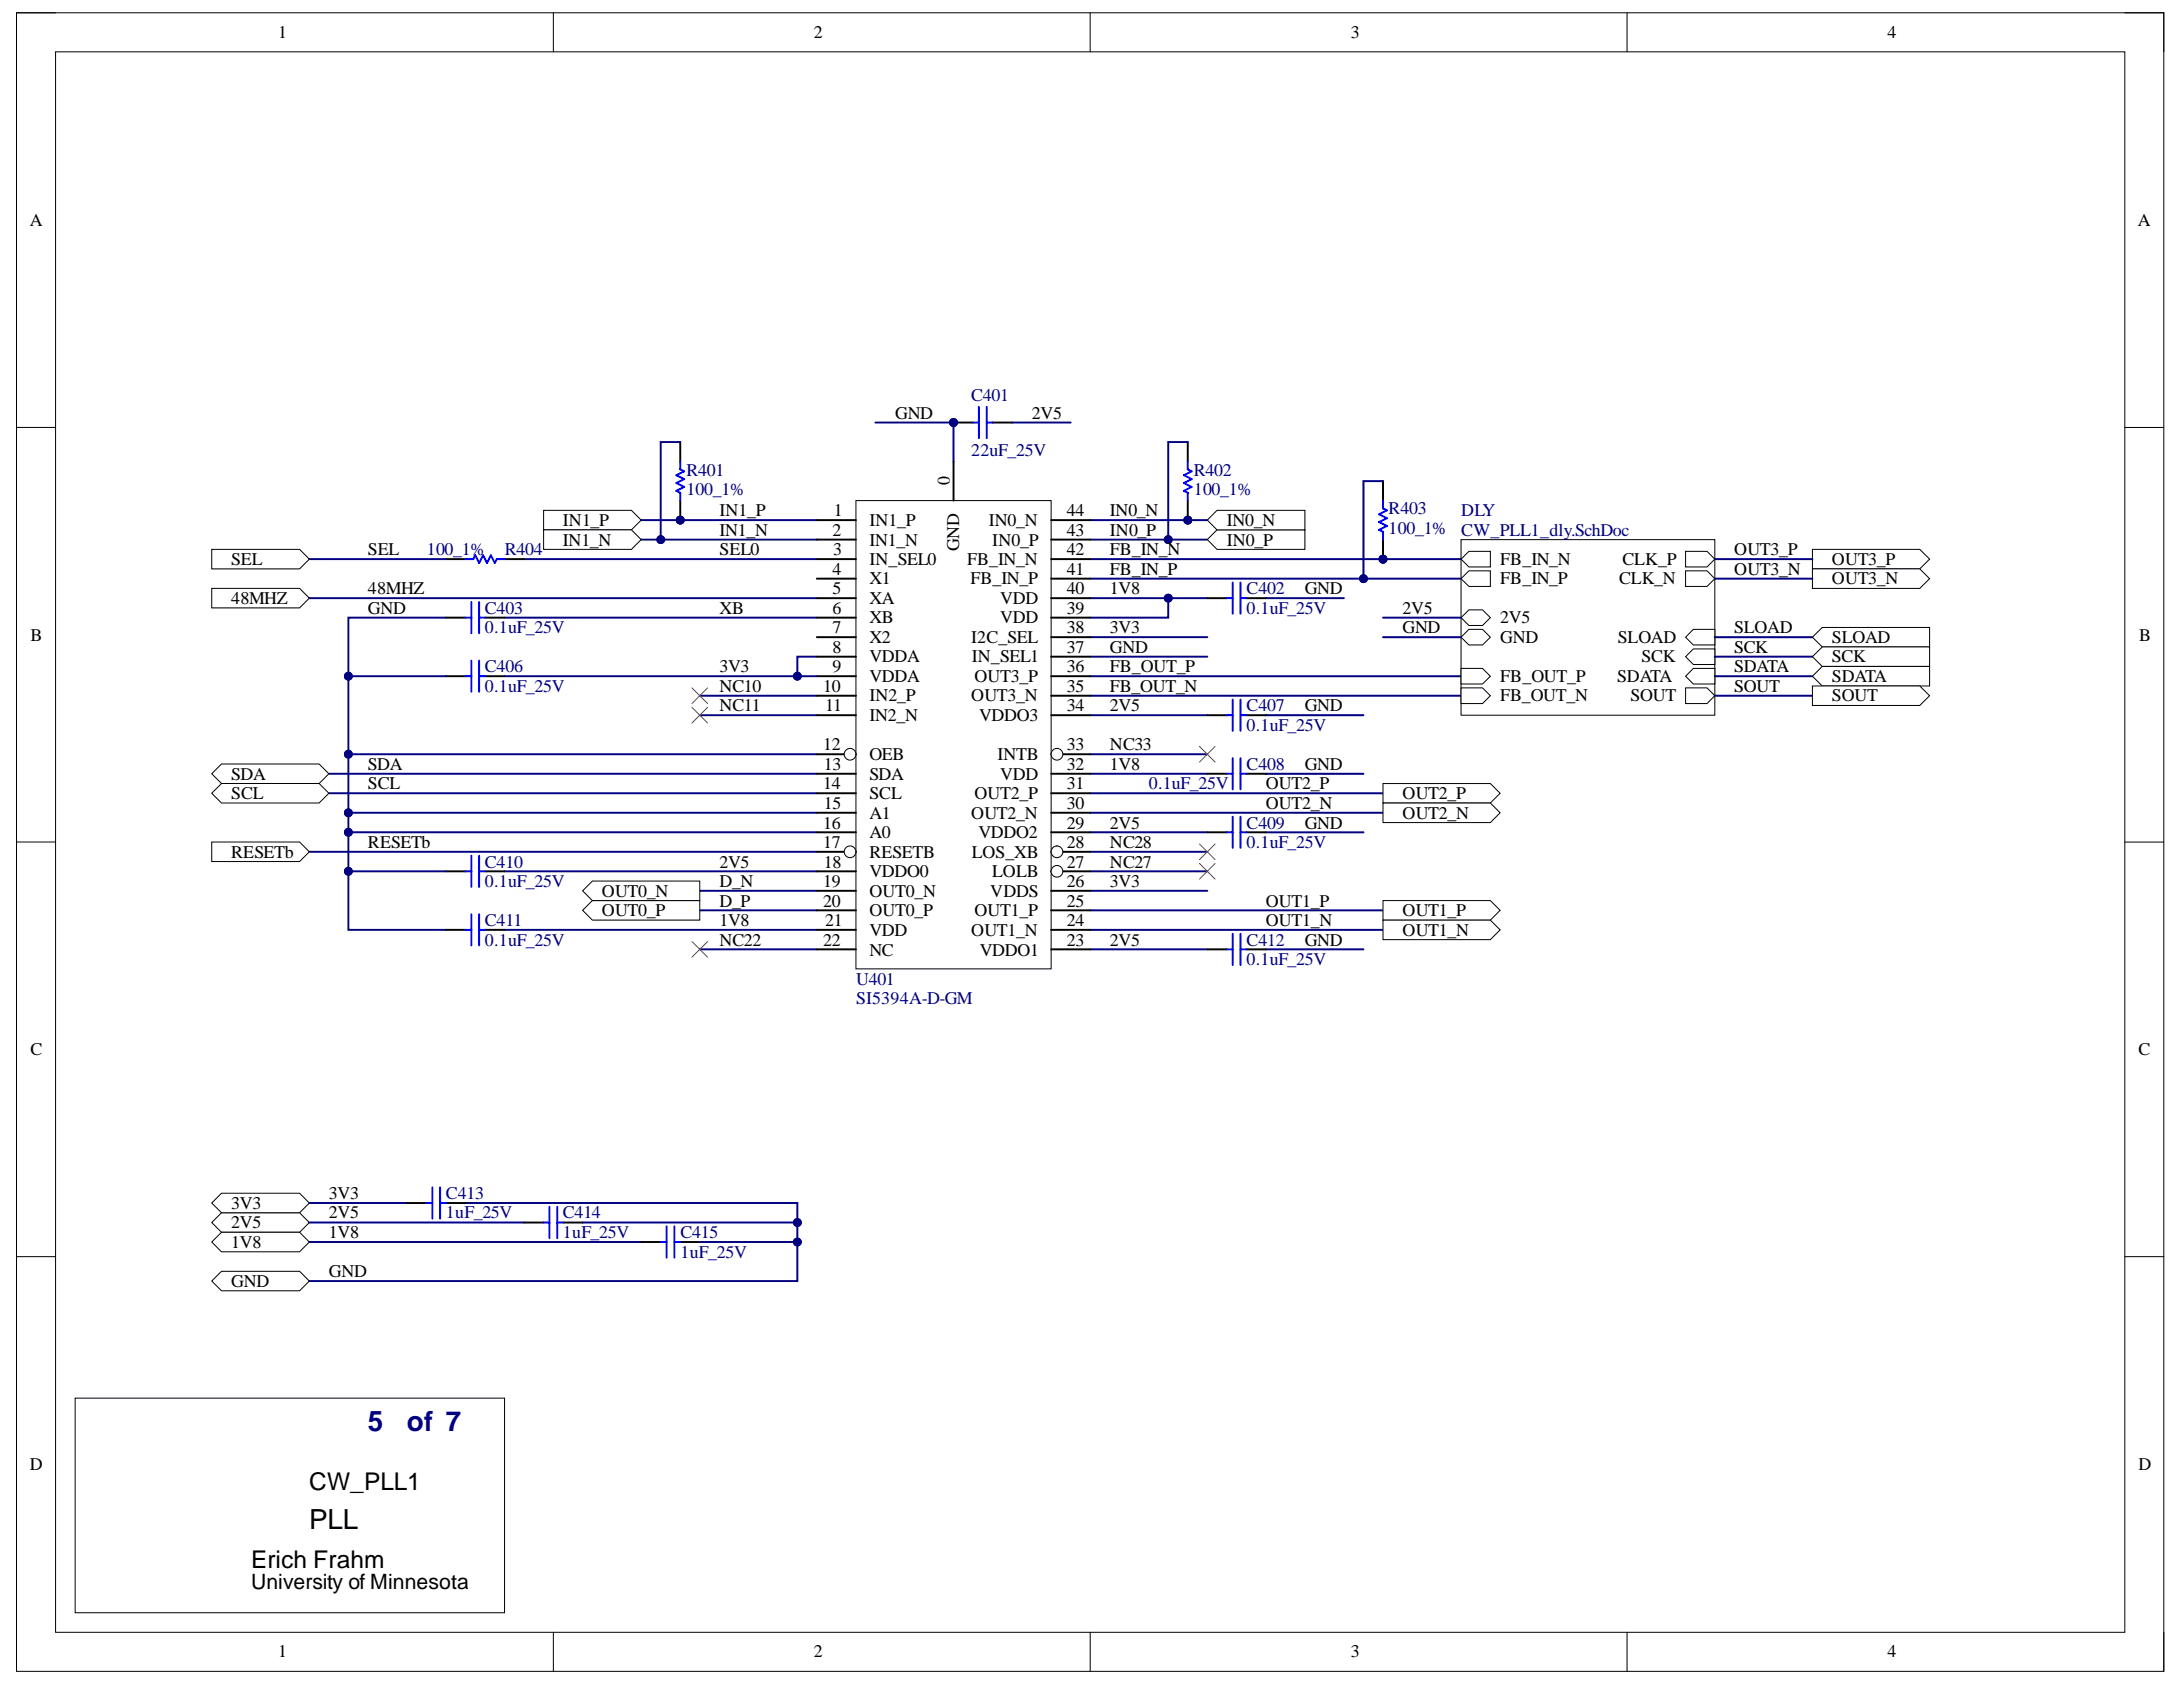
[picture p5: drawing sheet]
<svg xmlns="http://www.w3.org/2000/svg" width="279mm" height="216mm" viewBox="0 0 279 216" stroke-linecap="round" stroke-linejoin="round" font-family="sans-serif">
<defs><g id="words">
<g font-size="3.5" fill="#000080">
<text x="47.1" y="183.1">5</text>
<text x="52.1" y="183.1">of 7</text>
</g>
<text font-size="3.5" x="39.6" y="195.6">PLL</text>
<g font-size="3.1">
<text x="39.6" y="190.7">CW_PLL1</text>
<text x="32.1" y="200.7">Erich Frahm</text>
</g>
<text font-size="2.7" x="32.1" y="203.3">University of Minnesota</text>
<g font-size="2.3">
<text x="35.6" y="4.9">1</text>
<text x="104.2" y="4.9">2</text>
<text x="172.9" y="4.9">3</text>
<text x="241.6" y="4.9">4</text>
<text x="3.8" y="28.9">A</text>
<text x="273.6" y="28.9">A</text>
<text x="114.6" y="53.6">GND</text>
<text x="132.1" y="53.6">2V5</text>
<text x="121.6" y="62" transform="rotate(-90 121.6 62)">0</text>
<text x="47.1" y="71.1">SEL</text>
<text x="72" y="67.3">IN1_P</text>
<text x="72" y="69.8">IN1_N</text>
<text x="92.1" y="71.1">SEL0</text>
<text x="92.1" y="66.1">IN1_P</text>
<text x="92.1" y="68.5">IN1_N</text>
<text x="106.5" y="68.5">2</text>
<text x="106.6" y="71.1">3</text>
<text x="106.7" y="66.1">1</text>
<text x="111.3" y="69.8">IN1_N</text>
<text x="111.3" y="67.3">IN1_P</text>
<text x="122.8" y="70.6" transform="rotate(-90 122.8 70.6)">GND</text>
<text x="126.6" y="67.3">IN0_N</text>
<text x="127" y="69.8">IN0_P</text>
<text x="136.6" y="71.1">42</text>
<text x="136.6" y="68.5">43</text>
<text x="136.6" y="66.1">44</text>
<text x="142" y="68.5">IN0_P</text>
<text x="142" y="66.1">IN0_N</text>
<text x="142" y="71.1">FB_IN_N</text>
<text x="157" y="69.8">IN0_P</text>
<text x="157" y="67.3">IN0_N</text>
<text x="222" y="71.1">OUT3_P</text>
<text x="29.6" y="77.3">48MHZ</text>
<text x="29.6" y="72.3">SEL</text>
<text x="47.1" y="76.1">48MHZ</text>
<text x="106.5" y="73.5">4</text>
<text x="106.5" y="76.1">5</text>
<text x="111.3" y="74.8">X1</text>
<text x="111.3" y="72.3">IN_SEL0</text>
<text x="111.3" y="77.3">XA</text>
<text x="123.8" y="72.3">FB_IN_N</text>
<text x="124.2" y="74.8">FB_IN_P</text>
<text x="128" y="77.3">VDD</text>
<text x="136.6" y="76.1">40</text>
<text x="136.6" y="73.5">41</text>
<text x="142" y="76.1">1V8</text>
<text x="142" y="73.5">FB_IN_P</text>
<text x="167" y="76.1">GND</text>
<text x="192" y="72.3">FB_IN_N</text>
<text x="192" y="74.8">FB_IN_P</text>
<text x="207.2" y="74.8">CLK_N</text>
<text x="207.7" y="72.3">CLK_P</text>
<text x="222" y="73.5">OUT3_N</text>
<text x="234.5" y="72.3">OUT3_P</text>
<text x="234.5" y="74.8">OUT3_N</text>
<text x="3.9" y="82">B</text>
<text x="47.1" y="78.5">GND</text>
<text x="92.1" y="78.5">XB</text>
<text x="106.5" y="81.1">7</text>
<text x="106.5" y="78.5">6</text>
<text x="106.5" y="83.6">8</text>
<text x="111.3" y="82.3">X2</text>
<text x="111.3" y="79.8">XB</text>
<text x="124.3" y="82.3">I2C_SEL</text>
<text x="128" y="79.8">VDD</text>
<text x="136.6" y="83.6">37</text>
<text x="136.6" y="81.1">38</text>
<text x="136.6" y="78.5">39</text>
<text x="142" y="83.6">GND</text>
<text x="142" y="81.1">3V3</text>
<text x="179.5" y="81.1">GND</text>
<text x="179.5" y="78.5">2V5</text>
<text x="192" y="82.3">GND</text>
<text x="192" y="79.8">2V5</text>
<text x="207.1" y="82.3">SLOAD</text>
<text x="222" y="81.1">SLOAD</text>
<text x="222" y="83.6">SCK</text>
<text x="234.5" y="82.3">SLOAD</text>
<text x="273.8" y="82">B</text>
<text x="92.1" y="86">3V3</text>
<text x="92.1" y="88.6">NC10</text>
<text x="105.4" y="88.6">10</text>
<text x="106.5" y="86">9</text>
<text x="111.3" y="84.8">VDDA</text>
<text x="111.3" y="89.8">IN2_P</text>
<text x="111.3" y="87.3">VDDA</text>
<text x="124.3" y="89.8">OUT3_N</text>
<text x="124.4" y="84.8">IN_SEL1</text>
<text x="124.7" y="87.3">OUT3_P</text>
<text x="136.6" y="88.6">35</text>
<text x="136.6" y="86">36</text>
<text x="142" y="88.6">FB_OUT_N</text>
<text x="142" y="86">FB_OUT_P</text>
<text x="192" y="87.3">FB_OUT_P</text>
<text x="192" y="89.8">FB_OUT_N</text>
<text x="207" y="87.3">SDATA</text>
<text x="208.7" y="89.8">SOUT</text>
<text x="210.1" y="84.8">SCK</text>
<text x="222" y="86">SDATA</text>
<text x="222" y="88.6">SOUT</text>
<text x="234.5" y="84.8">SCK</text>
<text x="234.5" y="87.3">SDATA</text>
<text x="234.5" y="89.8">SOUT</text>
<text x="92.1" y="91">NC11</text>
<text x="105.6" y="91">11</text>
<text x="111.3" y="92.3">IN2_N</text>
<text x="125.3" y="92.3">VDDO3</text>
<text x="136.6" y="91">34</text>
<text x="142" y="91">2V5</text>
<text x="167" y="91">GND</text>
<text x="29.6" y="99.8">SDA</text>
<text x="47.1" y="101">SCL</text>
<text x="47.1" y="98.5">SDA</text>
<text x="105.4" y="101">14</text>
<text x="105.4" y="96">12</text>
<text x="105.4" y="98.5">13</text>
<text x="111.3" y="99.8">SDA</text>
<text x="111.3" y="97.3">OEB</text>
<text x="127.7" y="97.3">INTB</text>
<text x="128" y="99.8">VDD</text>
<text x="136.6" y="98.5">32</text>
<text x="136.6" y="96">33</text>
<text x="136.6" y="101">31</text>
<text x="142" y="96">NC33</text>
<text x="142" y="98.5">1V8</text>
<text x="162" y="101">OUT2_P</text>
<text x="167" y="98.5">GND</text>
<text x="29.6" y="102.3">SCL</text>
<text x="105.4" y="106.1">16</text>
<text x="105.4" y="103.5">15</text>
<text x="111.3" y="104.8">A1</text>
<text x="111.3" y="107.2">A0</text>
<text x="111.3" y="102.3">SCL</text>
<text x="124.3" y="104.8">OUT2_N</text>
<text x="124.7" y="102.3">OUT2_P</text>
<text x="125.2" y="107.2">VDDO2</text>
<text x="136.6" y="106.1">29</text>
<text x="136.6" y="103.5">30</text>
<text x="142" y="106.1">2V5</text>
<text x="162" y="103.5">OUT2_N</text>
<text x="167" y="106.1">GND</text>
<text x="179.5" y="102.3">OUT2_P</text>
<text x="179.5" y="104.8">OUT2_N</text>
<text x="29.6" y="109.8">RESETb</text>
<text x="47.1" y="108.5">RESETb</text>
<text x="92.1" y="111.1">2V5</text>
<text x="92.1" y="113.5">D_N</text>
<text x="105.4" y="113.5">19</text>
<text x="105.4" y="108.5">17</text>
<text x="105.4" y="111.1">18</text>
<text x="111.3" y="112.2">VDDO0</text>
<text x="111.3" y="109.8">RESETB</text>
<text x="124.4" y="109.8">LOS_XB</text>
<text x="127" y="112.2">LOLB</text>
<text x="136.6" y="113.5">26</text>
<text x="136.6" y="111.1">27</text>
<text x="136.6" y="108.5">28</text>
<text x="142" y="108.5">NC28</text>
<text x="142" y="111.1">NC27</text>
<text x="142" y="113.5">3V3</text>
<text x="77" y="117.2">OUT0_P</text>
<text x="77" y="114.8">OUT0_N</text>
<text x="92.1" y="118.5">1V8</text>
<text x="92.1" y="116">D_P</text>
<text x="105.4" y="116">20</text>
<text x="105.6" y="118.5">21</text>
<text x="111.3" y="117.2">OUT0_P</text>
<text x="111.3" y="119.8">VDD</text>
<text x="111.3" y="114.8">OUT0_N</text>
<text x="124.3" y="119.8">OUT1_N</text>
<text x="124.7" y="117.2">OUT1_P</text>
<text x="126.7" y="114.8">VDDS</text>
<text x="136.6" y="118.5">24</text>
<text x="136.6" y="116">25</text>
<text x="162" y="118.5">OUT1_N</text>
<text x="162" y="116">OUT1_P</text>
<text x="179.5" y="117.2">OUT1_P</text>
<text x="179.5" y="119.8">OUT1_N</text>
<text x="92.1" y="121">NC22</text>
<text x="105.4" y="121">22</text>
<text x="111.3" y="122.3">NC</text>
<text x="125.4" y="122.3">VDDO1</text>
<text x="136.6" y="121">23</text>
<text x="142" y="121">2V5</text>
<text x="167" y="121">GND</text>
<text x="3.9" y="135.1">C</text>
<text x="273.7" y="135.1">C</text>
<text x="29.6" y="154.7">3V3</text>
<text x="42.1" y="155.9">2V5</text>
<text x="42.1" y="153.5">3V3</text>
<text x="29.6" y="157.2">2V5</text>
<text x="29.6" y="159.7">1V8</text>
<text x="42.1" y="158.5">1V8</text>
<text x="29.6" y="164.7">GND</text>
<text x="42.1" y="163.4">GND</text>
<text x="3.8" y="188.1">D</text>
<text x="273.7" y="188.1">D</text>
<text x="35.6" y="212.1">1</text>
<text x="104.2" y="212.1">2</text>
<text x="172.9" y="212.1">3</text>
<text x="241.6" y="212.1">4</text>
</g>
<g font-size="2.3" fill="#000080">
<text x="124.3" y="51.3">C401</text>
<text x="124.3" y="58.3">22uF_25V</text>
<text x="87.9" y="60.9">R401</text>
<text x="87.9" y="63.3">100_1%</text>
<text x="152.8" y="60.9">R402</text>
<text x="152.8" y="63.3">100_1%</text>
<text x="177.7" y="65.8">R403</text>
<text x="54.6" y="71.1">100_1%</text>
<text x="64.6" y="71.1">R404</text>
<text x="177.7" y="68.3">100_1%</text>
<text x="187" y="66.1">DLY</text>
<text x="187" y="68.5">CW_PLL1_dly.SchDoc</text>
<text x="159.6" y="76.1">C402</text>
<text x="62.1" y="78.5">C403</text>
<text x="62.1" y="81.1">0.1uF_25V</text>
<text x="159.6" y="78.5">0.1uF_25V</text>
<text x="62.1" y="86">C406</text>
<text x="62.1" y="88.6">0.1uF_25V</text>
<text x="159.6" y="91">C407</text>
<text x="159.6" y="93.6">0.1uF_25V</text>
<text x="147" y="101">0.1uF_25V</text>
<text x="159.6" y="98.5">C408</text>
<text x="159.6" y="106.1">C409</text>
<text x="62.1" y="111.1">C410</text>
<text x="62.1" y="113.5">0.1uF_25V</text>
<text x="159.6" y="108.5">0.1uF_25V</text>
<text x="62.1" y="118.5">C411</text>
<text x="62.1" y="121">0.1uF_25V</text>
<text x="159.6" y="121">C412</text>
<text x="159.6" y="123.5">0.1uF_25V</text>
<text x="109.6" y="126">U401</text>
<text x="109.6" y="128.5">SI5394A-D-GM</text>
<text x="57.1" y="153.5">C413</text>
<text x="57.1" y="155.9">1uF_25V</text>
<text x="72" y="155.9">C414</text>
<text x="72" y="158.5">1uF_25V</text>
<text x="87.1" y="158.5">C415</text>
<text x="87.1" y="161">1uF_25V</text>
</g>
</g></defs>
<path d="M2.1 1.6h274.8v212.3h-274.8z" fill="none" stroke="#000" stroke-width=".13"/>
<path d="M7.1 6.6h264.9v202.3h-264.9z" fill-rule="evenodd" fill="#fff"/>
<g fill="none" stroke="#000" stroke-width=".13">
<path d="M2.1 1.6h5M7.1 6.6h264.9v202.3h-264.9zM70.8 1.6v5M139.5 1.6v5M208.2 1.6v5M272 1.6h4.9v5M2.1 54.7h5M272 54.7h4.9M2.1 107.8h5M272 107.8h4.9M2.1 160.8h5M272 160.8h4.9"/>
<path d="M70.8 208.9v5M139.5 208.9v5M208.2 208.9v5M276.9 208.9v5"/>
</g>
<path d="M149.5 76.6v2.4h-10" fill="none" stroke="#000080" stroke-width=".25"/>
<circle cx="149.5" cy="76.5" r=".5" fill="#000080"/>
<circle cx="149.5" cy="76.5" r=".5" fill="none" stroke="#000080" stroke-width=".13"/>
<path d="M139.5 99h15M139.5 91.5h15M44.6 104h59.9M64.6 111.5h39.9M139.5 114h15M89.6 121.5h14.9M139.5 121.5h15" fill="none" stroke="#000080" stroke-width=".25"/>
<circle cx="44.6" cy="104" r=".5" fill="#000080"/>
<circle cx="44.6" cy="104" r=".5" fill="none" stroke="#000080" stroke-width=".13"/>
<path d="M42.1 99h62.4M42.1 101.5h62.4M44.6 106.5h59.9" fill="none" stroke="#000080" stroke-width=".25"/>
<circle cx="44.6" cy="106.5" r=".5" fill="#000080"/>
<circle cx="44.6" cy="106.5" r=".5" fill="none" stroke="#000080" stroke-width=".13"/>
<path d="M67.1 71.6h37.4M104.5 84h-2.4v2.5M139.5 96.5h15M139.5 84h15M139.5 81.5h15M39.6 109h64.9M139.5 109h15M139.5 111.5h15M139.5 106.5h15" fill="none" stroke="#000080" stroke-width=".25"/>
<circle cx="102.1" cy="86.5" r=".5" fill="#000080"/>
<circle cx="102.1" cy="86.5" r=".5" fill="none" stroke="#000080" stroke-width=".13"/>
<path d="M153.5 108l2 2M155.5 108l-2 2M88.6 120.5l2 2M90.6 120.5l-2 2" fill="none" stroke="#f00" stroke-width=".13"/>
<path d="M39.6 76.6h64.9M64.6 79h39.9M139.5 71.6h47.5M139.5 86.5h47.5M139.5 89h47.5M64.6 119h39.9M89.6 114h14.9M89.6 116.5h14.9M139.5 101.5h37.5M139.5 104h37.5" fill="none" stroke="#000080" stroke-width=".25"/>
<circle cx="177" cy="71.6" r=".5" fill="#000080"/>
<circle cx="177" cy="71.6" r=".5" fill="none" stroke="#000080" stroke-width=".13"/>
<path d="M139.5 74.1h47.5" fill="none" stroke="#000080" stroke-width=".25"/>
<circle cx="174.5" cy="74.1" r=".5" fill="#000080"/>
<circle cx="174.5" cy="74.1" r=".5" fill="none" stroke="#000080" stroke-width=".13"/>
<path d="M112 54.1h10v5M89.6 89h14.9M89.6 91.5h14.9" fill="none" stroke="#000080" stroke-width=".25"/>
<path d="M88.6 88l2 2M88.6 90.5l2 2M90.6 88l-2 2M90.6 90.5l-2 2" fill="none" stroke="#f00" stroke-width=".13"/>
<circle cx="122" cy="54.1" r=".5" fill="#000080"/>
<circle cx="122" cy="54.1" r=".5" fill="none" stroke="#000080" stroke-width=".13"/>
<path d="M57.1 79h-12.5v40h12.5" fill="none" stroke="#000080" stroke-width=".25"/>
<circle cx="44.6" cy="111.5" r=".5" fill="#000080"/>
<circle cx="44.6" cy="111.5" r=".5" fill="none" stroke="#000080" stroke-width=".13"/>
<circle cx="44.6" cy="106.5" r=".5" fill="#000080"/>
<circle cx="44.6" cy="106.5" r=".5" fill="none" stroke="#000080" stroke-width=".13"/>
<circle cx="44.6" cy="104" r=".5" fill="#000080"/>
<circle cx="44.6" cy="104" r=".5" fill="none" stroke="#000080" stroke-width=".13"/>
<circle cx="44.6" cy="96.5" r=".5" fill="#000080"/>
<circle cx="44.6" cy="96.5" r=".5" fill="none" stroke="#000080" stroke-width=".13"/>
<circle cx="44.6" cy="86.5" r=".5" fill="#000080"/>
<circle cx="44.6" cy="86.5" r=".5" fill="none" stroke="#000080" stroke-width=".13"/>
<path d="M139.5 69.1h15M162 99h12.5" fill="none" stroke="#000080" stroke-width=".25"/>
<circle cx="149.5" cy="69.1" r=".5" fill="#000080"/>
<circle cx="149.5" cy="69.1" r=".5" fill="none" stroke="#000080" stroke-width=".13"/>
<path d="M82.1 69.1h22.4" fill="none" stroke="#000080" stroke-width=".25"/>
<circle cx="84.6" cy="69.1" r=".5" fill="#000080"/>
<circle cx="84.6" cy="69.1" r=".5" fill="none" stroke="#000080" stroke-width=".13"/>
<path d="M82.1 66.6h22.4" fill="none" stroke="#000080" stroke-width=".25"/>
<circle cx="87.1" cy="66.6" r=".5" fill="#000080"/>
<circle cx="87.1" cy="66.6" r=".5" fill="none" stroke="#000080" stroke-width=".13"/>
<path d="M44.6 96.5h59.9" fill="none" stroke="#000080" stroke-width=".25"/>
<circle cx="44.6" cy="96.5" r=".5" fill="#000080"/>
<circle cx="44.6" cy="96.5" r=".5" fill="none" stroke="#000080" stroke-width=".13"/>
<path d="M139.5 76.6h15M162 121.5h12.5" fill="none" stroke="#000080" stroke-width=".25"/>
<circle cx="149.5" cy="76.5" r=".5" fill="#000080"/>
<circle cx="149.5" cy="76.5" r=".5" fill="none" stroke="#000080" stroke-width=".13"/>
<path d="M162 76.6h10" fill="none" stroke="#000080" stroke-width=".25"/>
<path d="M27.1 163.9l1.3-1.2h9.9l1.3 1.2-1.3 1.3h-9.9z" fill-rule="evenodd" fill="#fff"/>
<path d="M27.1 163.9l1.3-1.2h9.9l1.3 1.2-1.3 1.3h-9.9z" fill="none" stroke="#000" stroke-width=".13"/>
<path d="M59.6 154h42.5v9.9h-62.5" fill="none" stroke="#000080" stroke-width=".25"/>
<circle cx="102.1" cy="159" r=".5" fill="#000080"/>
<circle cx="102.1" cy="159" r=".5" fill="none" stroke="#000080" stroke-width=".13"/>
<circle cx="102.1" cy="156.5" r=".5" fill="#000080"/>
<circle cx="102.1" cy="156.5" r=".5" fill="none" stroke="#000080" stroke-width=".13"/>
<path d="M9.6 178.9h55v27.5h-55z" fill-rule="evenodd" fill="#fff"/>
<path d="M9.6 178.9h55v27.5h-55z" fill="none" stroke="#000" stroke-width=".13"/>
<path d="M139.5 116.5h37.5M139.5 119h37.5" fill="none" stroke="#000080" stroke-width=".25"/>
<path d="M154.5 69.1l1.3-1.3h11.2v2.5h-11.2z" fill-rule="evenodd" fill="#fff"/>
<path d="M154.5 69.1l1.3-1.3h11.2v2.5h-11.2z" fill="none" stroke="#000" stroke-width=".13"/>
<path d="M155.8 65.3h11.2v2.5h-11.2l-1.3-1.2z" fill-rule="evenodd" fill="#fff"/>
<path d="M155.8 65.3h11.2v2.5h-11.2l-1.3-1.2z" fill="none" stroke="#000" stroke-width=".13"/>
<path d="M69.6 65.3h11.2l1.3 1.3-1.3 1.2h-11.2z" fill-rule="evenodd" fill="#fff"/>
<path d="M69.6 65.3h11.2l1.3 1.3-1.3 1.2h-11.2z" fill="none" stroke="#000" stroke-width=".13"/>
<path d="M69.6 67.8h11.2l1.3 1.3-1.3 1.2h-11.2z" fill-rule="evenodd" fill="#fff"/>
<path d="M69.6 67.8h11.2l1.3 1.3-1.3 1.2h-11.2z" fill="none" stroke="#000" stroke-width=".13"/>
<path d="M139.5 66.6h15" fill="none" stroke="#000080" stroke-width=".25"/>
<circle cx="152" cy="66.6" r=".5" fill="#000080"/>
<circle cx="152" cy="66.6" r=".5" fill="none" stroke="#000080" stroke-width=".13"/>
<path d="M154.5 76.6h2.5M159.5 76.6h2.5M57.1 86.5h2.5M62.1 86.5h2.5M154.5 99h2.5M159.5 99h2.5M57.1 119h2.5M62.1 119h2.5M154.5 121.5h2.5M159.5 121.5h2.5" fill="none" stroke="#000" stroke-width=".25"/>
<g fill="none" stroke="#00f" stroke-width=".25">
<path d="M157 76.6h.8M157.8 74.6v3.9M158.8 74.6v3.9M158.8 76.6h.7M59.6 86.5h.7M60.3 84.5v4M61.3 84.5v4M61.3 86.5h.8M157 99h.8M157.8 97v4M158.8 97v4M158.8 99h.7"/>
<path d="M59.6 119h.7M60.3 117v4M61.3 117v4M61.3 119h.8M157.8 119.5v4M158.8 119.5v4M157 121.5h.8M158.8 121.5h.7"/>
</g>
<path d="M27.1 99l1.3-1.2h12.4l1.3 1.2-1.3 1.3h-12.4z" fill-rule="evenodd" fill="#fff"/>
<path d="M27.1 99l1.3-1.2h12.4l1.3 1.2-1.3 1.3h-12.4z" fill="none" stroke="#000" stroke-width=".13"/>
<path d="M27.1 101.5l1.3-1.2h12.4l1.3 1.2-1.3 1.3h-12.4z" fill-rule="evenodd" fill="#fff"/>
<path d="M27.1 101.5l1.3-1.2h12.4l1.3 1.2-1.3 1.3h-12.4z" fill="none" stroke="#000" stroke-width=".13"/>
<path d="M153.5 95.5l2 2M155.5 95.5l-2 2M153.5 110.5l2 2M155.5 110.5l-2 2" fill="none" stroke="#f00" stroke-width=".13"/>
<circle cx="87.1" cy="66.6" r=".5" fill="#000080"/>
<circle cx="87.1" cy="66.6" r=".5" fill="none" stroke="#000080" stroke-width=".13"/>
<path d="M87.1 56.6v2.5M87.1 64.1v2.5" fill="none" stroke="#000" stroke-width=".25"/>
<circle cx="87.1" cy="66.6" r=".5" fill="#000080"/>
<circle cx="87.1" cy="66.6" r=".5" fill="none" stroke="#000080" stroke-width=".13"/>
<path d="M87.1 59.1v1l.5 .2-1 .5 1 .5-1 .5 1 .5-1 .5 .5 .3v1" fill="none" stroke="#00f" stroke-width=".25"/>
<circle cx="152" cy="66.6" r=".5" fill="#000080"/>
<circle cx="152" cy="66.6" r=".5" fill="none" stroke="#000080" stroke-width=".13"/>
<path d="M152 56.6v2.5M152 64.1v2.5" fill="none" stroke="#000" stroke-width=".25"/>
<circle cx="152" cy="66.6" r=".5" fill="#000080"/>
<circle cx="152" cy="66.6" r=".5" fill="none" stroke="#000080" stroke-width=".13"/>
<path d="M152 59.1v1l.5 .2-1 .5 1 .5-1 .5 1 .5-1 .5 .5 .3v1" fill="none" stroke="#00f" stroke-width=".25"/>
<path d="M152 56.6h-2.5v12.5" fill="none" stroke="#000080" stroke-width=".25"/>
<circle cx="149.5" cy="69.1" r=".5" fill="#000080"/>
<circle cx="149.5" cy="69.1" r=".5" fill="none" stroke="#000080" stroke-width=".13"/>
<path d="M87.1 56.6h-2.5v12.5" fill="none" stroke="#000080" stroke-width=".25"/>
<circle cx="84.6" cy="69.1" r=".5" fill="#000080"/>
<circle cx="84.6" cy="69.1" r=".5" fill="none" stroke="#000080" stroke-width=".13"/>
<path d="M57.1 71.6h2.5M64.6 71.6h2.5M154.5 91.5h2.5M159.5 91.5h2.5" fill="none" stroke="#000" stroke-width=".25"/>
<path d="M59.6 71.6h1l.2-.5 .5 1 .5-1 .5 1 .5-1 .5 1 .3-.5h1M157 91.5h.8M157.8 89.5v4M158.8 89.5v4M158.8 91.5h.7" fill="none" stroke="#00f" stroke-width=".25"/>
<path d="M39.6 71.6h17.5M162 91.5h12.5" fill="none" stroke="#000080" stroke-width=".25"/>
<circle cx="122" cy="54.1" r=".5" fill="#000080"/>
<circle cx="122" cy="54.1" r=".5" fill="none" stroke="#000080" stroke-width=".13"/>
<path d="M122 54.1h2.5M127 54.1h2.5" fill="none" stroke="#000" stroke-width=".25"/>
<circle cx="122" cy="54.1" r=".5" fill="#000080"/>
<circle cx="122" cy="54.1" r=".5" fill="none" stroke="#000080" stroke-width=".13"/>
<path d="M124.5 54.1h.8M125.3 52.1v4M126.3 52.1v4M126.3 54.1h.7M157 106.5h.8M157.8 104.5v4M158.8 104.5v4M158.8 106.5h.7" fill="none" stroke="#00f" stroke-width=".25"/>
<path d="M129.5 54.1h7.5M162 106.5h12.5" fill="none" stroke="#000080" stroke-width=".25"/>
<path d="M154.5 106.5h2.5M159.5 106.5h2.5" fill="none" stroke="#000" stroke-width=".25"/>
<path d="M74.6 116.5l1.2-1.2h13.8v2.5h-13.8z" fill-rule="evenodd" fill="#fff"/>
<path d="M74.6 116.5l1.2-1.2h13.8v2.5h-13.8z" fill="none" stroke="#000" stroke-width=".13"/>
<path d="M74.6 114l1.2-1.2h13.8v2.5h-13.8z" fill-rule="evenodd" fill="#fff"/>
<path d="M74.6 114l1.2-1.2h13.8v2.5h-13.8z" fill="none" stroke="#000" stroke-width=".13"/>
<path d="M177 115.3h13.8l1.2 1.2-1.2 1.3h-13.8z" fill-rule="evenodd" fill="#fff"/>
<path d="M177 115.3h13.8l1.2 1.2-1.2 1.3h-13.8z" fill="none" stroke="#000" stroke-width=".13"/>
<path d="M177 117.8h13.8l1.2 1.2-1.2 1.3h-13.8z" fill-rule="evenodd" fill="#fff"/>
<path d="M177 117.8h13.8l1.2 1.2-1.2 1.3h-13.8z" fill="none" stroke="#000" stroke-width=".13"/>
<path d="M177 100.3h13.8l1.2 1.2-1.2 1.3h-13.8z" fill-rule="evenodd" fill="#fff"/>
<path d="M177 100.3h13.8l1.2 1.2-1.2 1.3h-13.8z" fill="none" stroke="#000" stroke-width=".13"/>
<path d="M177 102.8h13.8l1.2 1.2-1.2 1.3h-13.8z" fill-rule="evenodd" fill="#fff"/>
<path d="M177 102.8h13.8l1.2 1.2-1.2 1.3h-13.8z" fill="none" stroke="#000" stroke-width=".13"/>
<path d="M57.1 111.5h2.5M62.1 111.5h2.5" fill="none" stroke="#000" stroke-width=".25"/>
<path d="M59.6 111.5h.7M60.3 109.5v4M61.3 109.5v4M61.3 111.5h.8" fill="none" stroke="#00f" stroke-width=".25"/>
<path d="M44.6 111.5h12.5" fill="none" stroke="#000080" stroke-width=".25"/>
<circle cx="44.6" cy="111.5" r=".5" fill="#000080"/>
<circle cx="44.6" cy="111.5" r=".5" fill="none" stroke="#000080" stroke-width=".13"/>
<path d="M109.5 64.1h25v59.9h-25z" fill-rule="evenodd" fill="#fff"/>
<path d="M109.5 64.1h25v59.9h-25z" fill="none" stroke="#000" stroke-width=".13"/>
<g fill="none" stroke="#000" stroke-width=".25">
<path d="M104.5 69.1h5M104.5 66.6h5M104.5 74.1h5M104.5 71.6h5M104.5 76.6h5M104.5 79h5M104.5 81.5h5M104.5 84h5M104.5 99h5M104.5 96.5h5M104.5 104h5M104.5 106.5h5"/>
<path d="M104.5 101.5h5"/>
</g>
<circle cx="108.8" cy="96.5" r=".75" fill="#f8fcff"/>
<circle cx="108.8" cy="96.5" r=".75" fill="none" stroke="#000" stroke-width=".13"/>
<path d="M122 59.1v5M104.5 89h5M104.5 91.5h5M104.5 86.5h5M104.5 116.5h5M104.5 119h5M104.5 111.5h5M104.5 114h5M104.5 109h5" fill="none" stroke="#000" stroke-width=".25"/>
<circle cx="108.8" cy="109" r=".75" fill="#f8fcff"/>
<circle cx="108.8" cy="109" r=".75" fill="none" stroke="#000" stroke-width=".13"/>
<path d="M134.5 119h5M134.5 114h5M134.5 116.5h5M134.5 111.5h5M104.5 121.5h5M134.5 121.5h5" fill="none" stroke="#000" stroke-width=".25"/>
<circle cx="135.3" cy="111.5" r=".75" fill="#f8fcff"/>
<circle cx="135.3" cy="111.5" r=".75" fill="none" stroke="#000" stroke-width=".13"/>
<path d="M134.5 106.5h5M134.5 109h5" fill="none" stroke="#000" stroke-width=".25"/>
<circle cx="135.3" cy="109" r=".75" fill="#f8fcff"/>
<circle cx="135.3" cy="109" r=".75" fill="none" stroke="#000" stroke-width=".13"/>
<path d="M134.5 84h5M134.5 81.5h5M134.5 89h5M134.5 86.5h5M134.5 91.5h5M134.5 99h5M134.5 96.5h5M134.5 104h5" fill="none" stroke="#000" stroke-width=".25"/>
<circle cx="135.3" cy="96.5" r=".75" fill="#f8fcff"/>
<circle cx="135.3" cy="96.5" r=".75" fill="none" stroke="#000" stroke-width=".13"/>
<path d="M134.5 71.6h5M134.5 69.1h5M134.5 76.6h5M134.5 74.1h5M134.5 79h5M134.5 66.6h5M134.5 101.5h5" fill="none" stroke="#000" stroke-width=".25"/>
<circle cx="177" cy="71.6" r=".5" fill="#000080"/>
<circle cx="177" cy="71.6" r=".5" fill="none" stroke="#000080" stroke-width=".13"/>
<path d="M177 61.6v2.5M177 69.1v2.5" fill="none" stroke="#000" stroke-width=".25"/>
<circle cx="177" cy="71.6" r=".5" fill="#000080"/>
<circle cx="177" cy="71.6" r=".5" fill="none" stroke="#000080" stroke-width=".13"/>
<path d="M177 64.1v1l.5 .2-1 .5 1 .5-1 .5 1 .5-1 .5 .5 .3v1" fill="none" stroke="#00f" stroke-width=".25"/>
<path d="M177 61.6h-2.5v12.5" fill="none" stroke="#000080" stroke-width=".25"/>
<circle cx="174.5" cy="74.1" r=".5" fill="#000080"/>
<circle cx="174.5" cy="74.1" r=".5" fill="none" stroke="#000080" stroke-width=".13"/>
<path d="M27.1 156.5l1.3-1.3h9.9l1.3 1.3-1.3 1.2h-9.9z" fill-rule="evenodd" fill="#fff"/>
<path d="M27.1 156.5l1.3-1.3h9.9l1.3 1.3-1.3 1.2h-9.9z" fill="none" stroke="#000" stroke-width=".13"/>
<path d="M27.1 159l1.3-1.3h9.9l1.3 1.3-1.3 1.2h-9.9z" fill-rule="evenodd" fill="#fff"/>
<path d="M27.1 159l1.3-1.3h9.9l1.3 1.3-1.3 1.2h-9.9z" fill="none" stroke="#000" stroke-width=".13"/>
<path d="M39.6 159h42.5M39.6 156.5h27.5" fill="none" stroke="#000080" stroke-width=".25"/>
<path d="M27.1 154l1.3-1.3h9.9l1.3 1.3-1.3 1.2h-9.9z" fill-rule="evenodd" fill="#fff"/>
<path d="M27.1 154l1.3-1.3h9.9l1.3 1.3-1.3 1.2h-9.9z" fill="none" stroke="#000" stroke-width=".13"/>
<path d="M64.6 86.5h39.9M39.6 154h12.5" fill="none" stroke="#000080" stroke-width=".25"/>
<path d="M57.1 79h2.5M62.1 79h2.5" fill="none" stroke="#000" stroke-width=".25"/>
<path d="M59.6 79h.7M60.3 77v4M61.3 77v4M61.3 79h.8" fill="none" stroke="#00f" stroke-width=".25"/>
<circle cx="102.1" cy="86.5" r=".5" fill="#000080"/>
<circle cx="102.1" cy="86.5" r=".5" fill="none" stroke="#000080" stroke-width=".13"/>
<path d="M44.6 86.5h12.5" fill="none" stroke="#000080" stroke-width=".25"/>
<circle cx="44.6" cy="86.5" r=".5" fill="#000080"/>
<circle cx="44.6" cy="86.5" r=".5" fill="none" stroke="#000080" stroke-width=".13"/>
<path d="M27.1 75.3h11.2l1.3 1.3-1.3 1.2h-11.2z" fill-rule="evenodd" fill="#fff"/>
<path d="M27.1 75.3h11.2l1.3 1.3-1.3 1.2h-11.2z" fill="none" stroke="#000" stroke-width=".13"/>
<path d="M27.1 70.3h11.2l1.3 1.3-1.3 1.2h-11.2z" fill-rule="evenodd" fill="#fff"/>
<path d="M27.1 70.3h11.2l1.3 1.3-1.3 1.2h-11.2z" fill="none" stroke="#000" stroke-width=".13"/>
<path d="M52.1 154h2.5M57.1 154h2.5M67.1 156.5h2.5M72.1 156.5h2.5M82.1 159h2.5M87.1 159h2.5" fill="none" stroke="#000" stroke-width=".25"/>
<path d="M54.6 154h.7M55.3 152v4M56.3 152v4M56.3 154h.8M69.6 156.5h.7M70.3 154.5v4M71.3 154.5v4M71.3 156.5h.8M84.6 159h.7M85.3 157v4M86.3 157v4M86.3 159h.8" fill="none" stroke="#00f" stroke-width=".25"/>
<path d="M74.6 156.5h27.5" fill="none" stroke="#000080" stroke-width=".25"/>
<circle cx="102.1" cy="156.5" r=".5" fill="#000080"/>
<circle cx="102.1" cy="156.5" r=".5" fill="none" stroke="#000080" stroke-width=".13"/>
<path d="M89.6 159h12.5" fill="none" stroke="#000080" stroke-width=".25"/>
<circle cx="102.1" cy="159" r=".5" fill="#000080"/>
<circle cx="102.1" cy="159" r=".5" fill="none" stroke="#000080" stroke-width=".13"/>
<path d="M27.1 107.8h11.2l1.3 1.2-1.3 1.3h-11.2z" fill-rule="evenodd" fill="#fff"/>
<path d="M27.1 107.8h11.2l1.3 1.2-1.3 1.3h-11.2z" fill="none" stroke="#000" stroke-width=".13"/>
<path d="M187 69.1h32.5v22.4h-32.5z" fill-rule="evenodd" fill="#fff"/>
<path d="M187 69.1h32.5v22.4h-32.5z" fill="none" stroke="#000" stroke-width=".13"/>
<path d="M187 81.5l1-1h1.7l1.1 1-1.1 1h-1.7z" fill-rule="evenodd" fill="#fff"/>
<path d="M187 81.5l1-1h1.7l1.1 1-1.1 1h-1.7z" fill="none" stroke="#000" stroke-width=".13"/>
<path d="M187 79l1-.9h1.7l1.1 .9-1.1 1h-1.7z" fill-rule="evenodd" fill="#fff"/>
<path d="M187 79l1-.9h1.7l1.1 .9-1.1 1h-1.7z" fill="none" stroke="#000" stroke-width=".13"/>
<path d="M187 71.6l1-1h2.8v2h-2.8z" fill-rule="evenodd" fill="#fff"/>
<path d="M187 71.6l1-1h2.8v2h-2.8z" fill="none" stroke="#000" stroke-width=".13"/>
<path d="M187 74.1l1-1h2.8v2h-2.8z" fill-rule="evenodd" fill="#fff"/>
<path d="M187 74.1l1-1h2.8v2h-2.8z" fill="none" stroke="#000" stroke-width=".13"/>
<path d="M187 85.5h2.7l1.1 1-1.1 1h-2.7z" fill-rule="evenodd" fill="#fff"/>
<path d="M187 85.5h2.7l1.1 1-1.1 1h-2.7z" fill="none" stroke="#000" stroke-width=".13"/>
<path d="M187 88h2.7l1.1 1-1.1 1h-2.7z" fill-rule="evenodd" fill="#fff"/>
<path d="M187 88h2.7l1.1 1-1.1 1h-2.7z" fill="none" stroke="#000" stroke-width=".13"/>
<path d="M215.7 73.1h2.8l1 1-1 1h-2.8z" fill-rule="evenodd" fill="#fff"/>
<path d="M215.7 73.1h2.8l1 1-1 1h-2.8z" fill="none" stroke="#000" stroke-width=".13"/>
<path d="M215.7 70.6h2.8l1 1-1 1h-2.8z" fill-rule="evenodd" fill="#fff"/>
<path d="M215.7 70.6h2.8l1 1-1 1h-2.8z" fill="none" stroke="#000" stroke-width=".13"/>
<path d="M215.7 84l1-1h2.8v2h-2.8z" fill-rule="evenodd" fill="#fff"/>
<path d="M215.7 84l1-1h2.8v2h-2.8z" fill="none" stroke="#000" stroke-width=".13"/>
<path d="M216.7 80.5h2.8v2h-2.8l-1-1z" fill-rule="evenodd" fill="#fff"/>
<path d="M216.7 80.5h2.8v2h-2.8l-1-1z" fill="none" stroke="#000" stroke-width=".13"/>
<path d="M215.7 88h2.8l1 1-1 1h-2.8z" fill-rule="evenodd" fill="#fff"/>
<path d="M215.7 88h2.8l1 1-1 1h-2.8z" fill="none" stroke="#000" stroke-width=".13"/>
<path d="M216.7 85.5h2.8v2h-2.8l-1-1z" fill-rule="evenodd" fill="#fff"/>
<path d="M216.7 85.5h2.8v2h-2.8l-1-1z" fill="none" stroke="#000" stroke-width=".13"/>
<path d="M177 79h10M177 81.5h10" fill="none" stroke="#000080" stroke-width=".25"/>
<path d="M232 70.3h13.7l1.3 1.3-1.3 1.2h-13.7z" fill-rule="evenodd" fill="#fff"/>
<path d="M232 70.3h13.7l1.3 1.3-1.3 1.2h-13.7z" fill="none" stroke="#000" stroke-width=".13"/>
<path d="M232 72.8h13.7l1.3 1.3-1.3 1.2h-13.7z" fill-rule="evenodd" fill="#fff"/>
<path d="M232 72.8h13.7l1.3 1.3-1.3 1.2h-13.7z" fill="none" stroke="#000" stroke-width=".13"/>
<path d="M219.5 74.1h12.5M219.5 71.6h12.5M219.5 81.5h12.5M219.5 84h12.5M219.5 86.5h12.5M219.5 89h12.5" fill="none" stroke="#000080" stroke-width=".25"/>
<path d="M232 81.5l1.2-1.2h13.8v2.5h-13.8z" fill-rule="evenodd" fill="#fff"/>
<path d="M232 81.5l1.2-1.2h13.8v2.5h-13.8z" fill="none" stroke="#000" stroke-width=".13"/>
<path d="M232 84l1.2-1.2h13.8v2.5h-13.8z" fill-rule="evenodd" fill="#fff"/>
<path d="M232 84l1.2-1.2h13.8v2.5h-13.8z" fill="none" stroke="#000" stroke-width=".13"/>
<path d="M232 86.5l1.2-1.2h13.8v2.5h-13.8z" fill-rule="evenodd" fill="#fff"/>
<path d="M232 86.5l1.2-1.2h13.8v2.5h-13.8z" fill="none" stroke="#000" stroke-width=".13"/>
<path d="M232 87.8h13.7l1.3 1.2-1.3 1.3h-13.7z" fill-rule="evenodd" fill="#fff"/>
<path d="M232 87.8h13.7l1.3 1.2-1.3 1.3h-13.7z" fill="none" stroke="#000" stroke-width=".13"/>
<use href="#words"/>
</svg>
